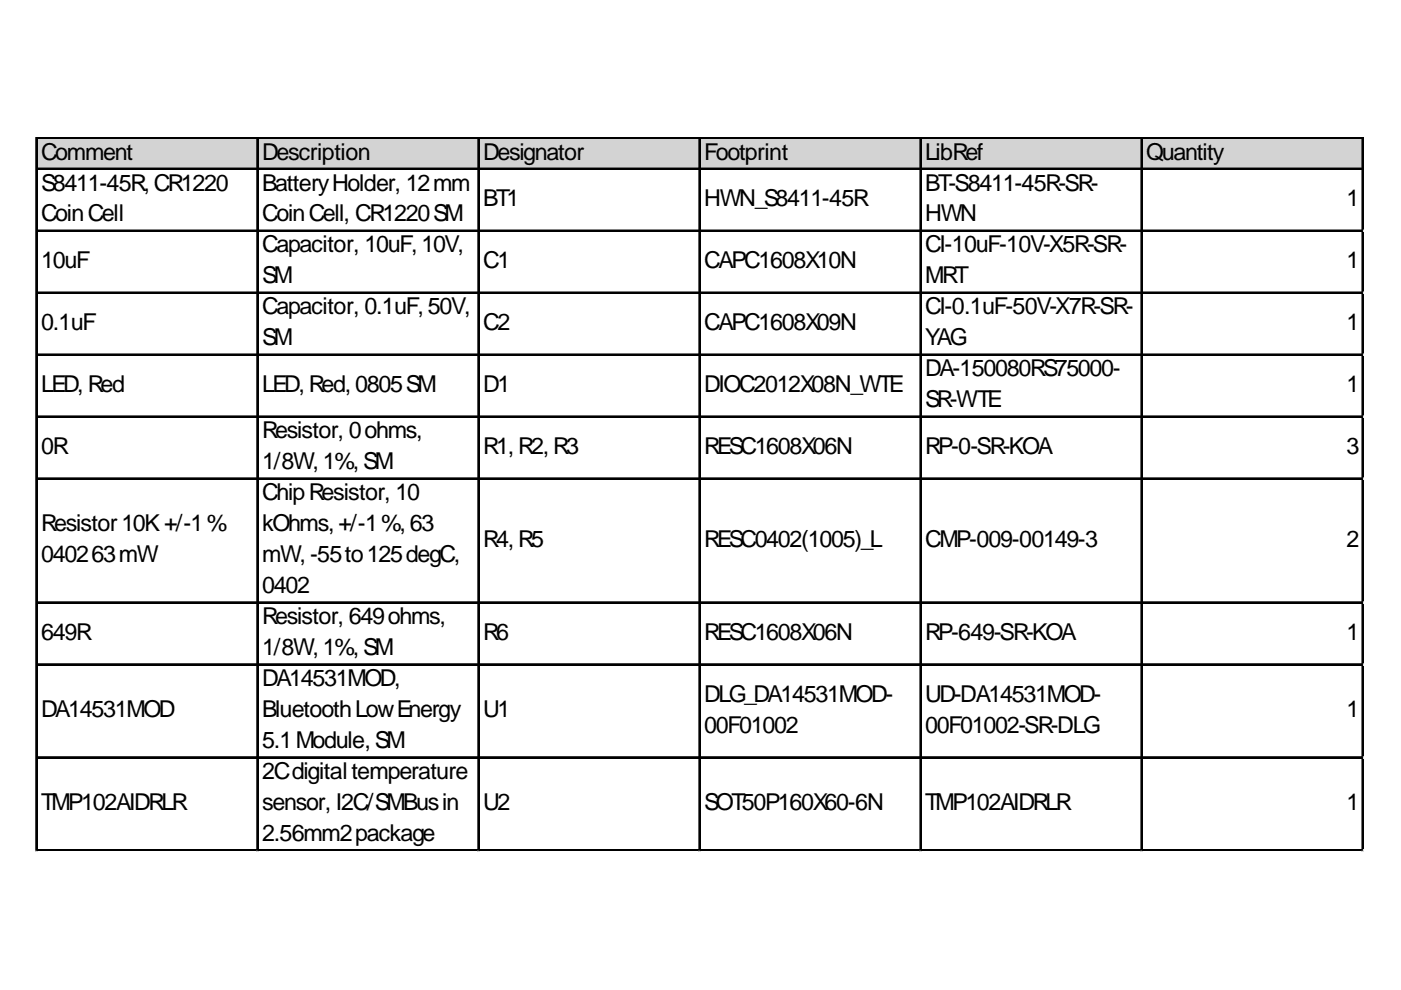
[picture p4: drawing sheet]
<svg xmlns="http://www.w3.org/2000/svg" width="297mm" height="210mm" viewBox="0 0 297 210" stroke-linecap="round" stroke-linejoin="round" font-family="sans-serif">
<defs><g id="words">
<g font-size="4.9">
<text x="8.7" y="33.8">Comment</text>
<text x="55.6" y="33.8">Description</text>
<text x="102.4" y="33.8">Designator</text>
<text x="149.3" y="33.8">Footprint</text>
<text x="196.2" y="33.8">LibRef</text>
<text x="243" y="33.8">Quantity</text>
<text x="8.7" y="40.4">S8411-45R,CR1220</text>
<text x="55.6" y="40.4">BatteryHolder, 12mm</text>
<text x="196.2" y="40.4">BT-S8411-45R-SR-</text>
<text x="8.7" y="47">CoinCell</text>
<text x="55.6" y="47">CoinCell, CR1220SM</text>
<text x="102.4" y="43.7">BT1</text>
<text x="149.3" y="43.7">HWN_S8411-45R</text>
<text x="196.2" y="47">HWN</text>
<text x="285.5" y="43.7">1</text>
<text x="55.6" y="53.5">Capacitor, 10uF,10V,</text>
<text x="196.2" y="53.5">CI-10uF-10V-X5R-SR-</text>
<text x="8.7" y="56.8">10uF</text>
<text x="102.4" y="56.8">C1</text>
<text x="149.3" y="56.8">CAPC1608X10N</text>
<text x="285.5" y="56.8">1</text>
<text x="55.6" y="60.1">SM</text>
<text x="196.2" y="60.1">MRT</text>
<text x="8.7" y="70">0.1uF</text>
<text x="55.6" y="66.7">Capacitor, 0.1uF,50V,</text>
<text x="102.4" y="70">C2</text>
<text x="149.3" y="70">CAPC1608X09N</text>
<text x="196.2" y="66.7">CI-0.1uF-50V-X7R-SR-</text>
<text x="285.5" y="70">1</text>
<text x="55.6" y="73.2">SM</text>
<text x="196.2" y="73.2">YAG</text>
<text x="8.7" y="83.1">LED,Red</text>
<text x="55.6" y="83.1">LED,Red,0805SM</text>
<text x="102.4" y="83.1">D1</text>
<text x="149.3" y="83.1">DIOC2012X08N_WTE</text>
<text x="196.2" y="79.8">DA-150080RS75000-</text>
<text x="285.5" y="83.1">1</text>
<text x="196.2" y="86.4">SR-WTE</text>
<text x="55.6" y="92.9">Resistor, 0ohms,</text>
<text x="8.7" y="96.2">0R</text>
<text x="55.6" y="99.5">1/8W,1%,SM</text>
<text x="102.4" y="96.2">R1,R2,R3</text>
<text x="149.3" y="96.2">RESC1608X06N</text>
<text x="196.2" y="96.2">RP-0-SR-KOA</text>
<text x="285.5" y="96.2">3</text>
<text x="55.6" y="106.1">ChipResistor, 10</text>
<text x="8.7" y="112.7">Resistor10K+/-1%</text>
<text x="55.6" y="112.7">kOhms,+/-1%,63</text>
<text x="8.7" y="119.2">040263mW</text>
<text x="55.6" y="119.2">mW,-55to125degC,</text>
<text x="102.4" y="115.9">R4,R5</text>
<text x="149.3" y="115.9">RESC0402(1005)_L</text>
<text x="196.2" y="115.9">CMP-009-00149-3</text>
<text x="285.5" y="115.9">2</text>
<text x="55.6" y="125.8">0402</text>
<text x="8.7" y="135.6">649R</text>
<text x="55.6" y="132.4">Resistor, 649ohms,</text>
<text x="102.4" y="135.6">R6</text>
<text x="149.3" y="135.6">RESC1608X06N</text>
<text x="196.2" y="135.6">RP-649-SR-KOA</text>
<text x="285.5" y="135.6">1</text>
<text x="55.6" y="138.9">1/8W,1%,SM</text>
<text x="55.6" y="145.5">DA14531MOD,</text>
<text x="149.3" y="148.8">DLG_DA14531MOD-</text>
<text x="196.2" y="148.8">UD-DA14531MOD-</text>
<text x="8.7" y="152.1">DA14531MOD</text>
<text x="55.6" y="152.1">BluetoothLowEnergy</text>
<text x="102.4" y="152.1">U1</text>
<text x="149.3" y="155.3">00F01002</text>
<text x="196.2" y="155.3">00F01002-SR-DLG</text>
<text x="285.5" y="152.1">1</text>
<text x="55.6" y="158.6">5.1Module,SM</text>
<text x="55.6" y="165.2">2Cdigitaltemperature</text>
<text x="8.7" y="171.8">TMP102AIDRLR</text>
<text x="55.6" y="171.8">sensor, I2C/SMBusin</text>
<text x="102.4" y="171.8">U2</text>
<text x="149.3" y="171.8">SOT50P160X60-6N</text>
<text x="196.2" y="171.8">TMP102AIDRLR</text>
<text x="285.5" y="171.8">1</text>
<text x="55.6" y="178.3">2.56mm2package</text>
</g>
</g></defs>
<path d="M7.8 29.3h281.3v6.6h-281.3z" fill="#d3d3d3"/>
<g fill="none" stroke="#000" stroke-width=".27">
<path d="M7.6 29.1v151.4M7.7 29.1v151.4M7.9 29.1h281.2M7.9 29.2h281.2M7.9 35.7h281.2M7.9 35.8h281.2M54.5 29.4v151.1M54.6 29.4v151.1M101.3 29.4v151.1M101.5 29.4v151.1M148.2 29.4v151.1M148.3 29.4v151.1"/>
<path d="M195.1 29.4v151.1M195.2 29.4v151.1M241.9 29.4v151.1M242.1 29.4v151.1M288.8 29.4v151.1M288.9 29.4v151.1M7.9 48.8h281.2M7.9 48.9h281.2M7.9 61.9h281.2M7.9 62.1h281.2M7.9 75.1h281.2M7.9 75.2h281.2"/>
<path d="M7.9 88.2h281.2M7.9 88.3h281.2M7.9 101.4h281.2M7.9 101.5h281.2M7.9 127.6h281.2M7.9 127.8h281.2M7.9 140.8h281.2M7.9 140.9h281.2M7.9 160.5h281.2M7.9 160.6h281.2M7.9 180.2h281.2M7.9 180.3h281.2"/>
</g>
<path d="M7.6 180.5h.1" fill="none" stroke="#e0e0e0" stroke-width=".27"/>
<path d="M7.6 180.5h.3z" fill="#e0e0e0"/>
<path d="M54.5 180.5h.1" fill="none" stroke="#e0e0e0" stroke-width=".27"/>
<path d="M54.5 180.5h.2z" fill="#e0e0e0"/>
<path d="M101.3 180.5h.1" fill="none" stroke="#e0e0e0" stroke-width=".27"/>
<path d="M101.3 180.5h.3z" fill="#e0e0e0"/>
<path d="M148.2 180.5h.1" fill="none" stroke="#e0e0e0" stroke-width=".27"/>
<path d="M148.2 180.5h.3z" fill="#e0e0e0"/>
<path d="M195.1 180.5h.1" fill="none" stroke="#e0e0e0" stroke-width=".27"/>
<path d="M195.1 180.5h.2z" fill="#e0e0e0"/>
<path d="M241.9 180.5h.1" fill="none" stroke="#e0e0e0" stroke-width=".27"/>
<path d="M241.9 180.5h.3z" fill="#e0e0e0"/>
<path d="M288.8 180.5h.1" fill="none" stroke="#e0e0e0" stroke-width=".27"/>
<path d="M288.8 180.5h.3z" fill="#e0e0e0"/>
<path d="M289.1 48.8h.1" fill="none" stroke="#e0e0e0" stroke-width=".27"/>
<path d="M289.1 48.8v.3z" fill="#e0e0e0"/>
<path d="M289.1 61.9h.1" fill="none" stroke="#e0e0e0" stroke-width=".27"/>
<path d="M289.1 61.9v.3z" fill="#e0e0e0"/>
<path d="M289.1 75.1h.1" fill="none" stroke="#e0e0e0" stroke-width=".27"/>
<path d="M289.1 75.1v.2z" fill="#e0e0e0"/>
<path d="M289.1 88.2h.1" fill="none" stroke="#e0e0e0" stroke-width=".27"/>
<path d="M289.1 88.2v.3z" fill="#e0e0e0"/>
<path d="M289.1 101.4h.1" fill="none" stroke="#e0e0e0" stroke-width=".27"/>
<path d="M289.1 101.4v.2z" fill="#e0e0e0"/>
<path d="M289.1 127.6h.1" fill="none" stroke="#e0e0e0" stroke-width=".27"/>
<path d="M289.1 127.6v.3z" fill="#e0e0e0"/>
<path d="M289.1 140.8h.1" fill="none" stroke="#e0e0e0" stroke-width=".27"/>
<path d="M289.1 140.8v.2z" fill="#e0e0e0"/>
<path d="M289.1 160.5h.1" fill="none" stroke="#e0e0e0" stroke-width=".27"/>
<path d="M289.1 160.5v.2z" fill="#e0e0e0"/>
<path d="M289.1 180.2h.1" fill="none" stroke="#e0e0e0" stroke-width=".27"/>
<path d="M289.1 180.2v.3z" fill="#e0e0e0"/>
<use href="#words"/>
</svg>
